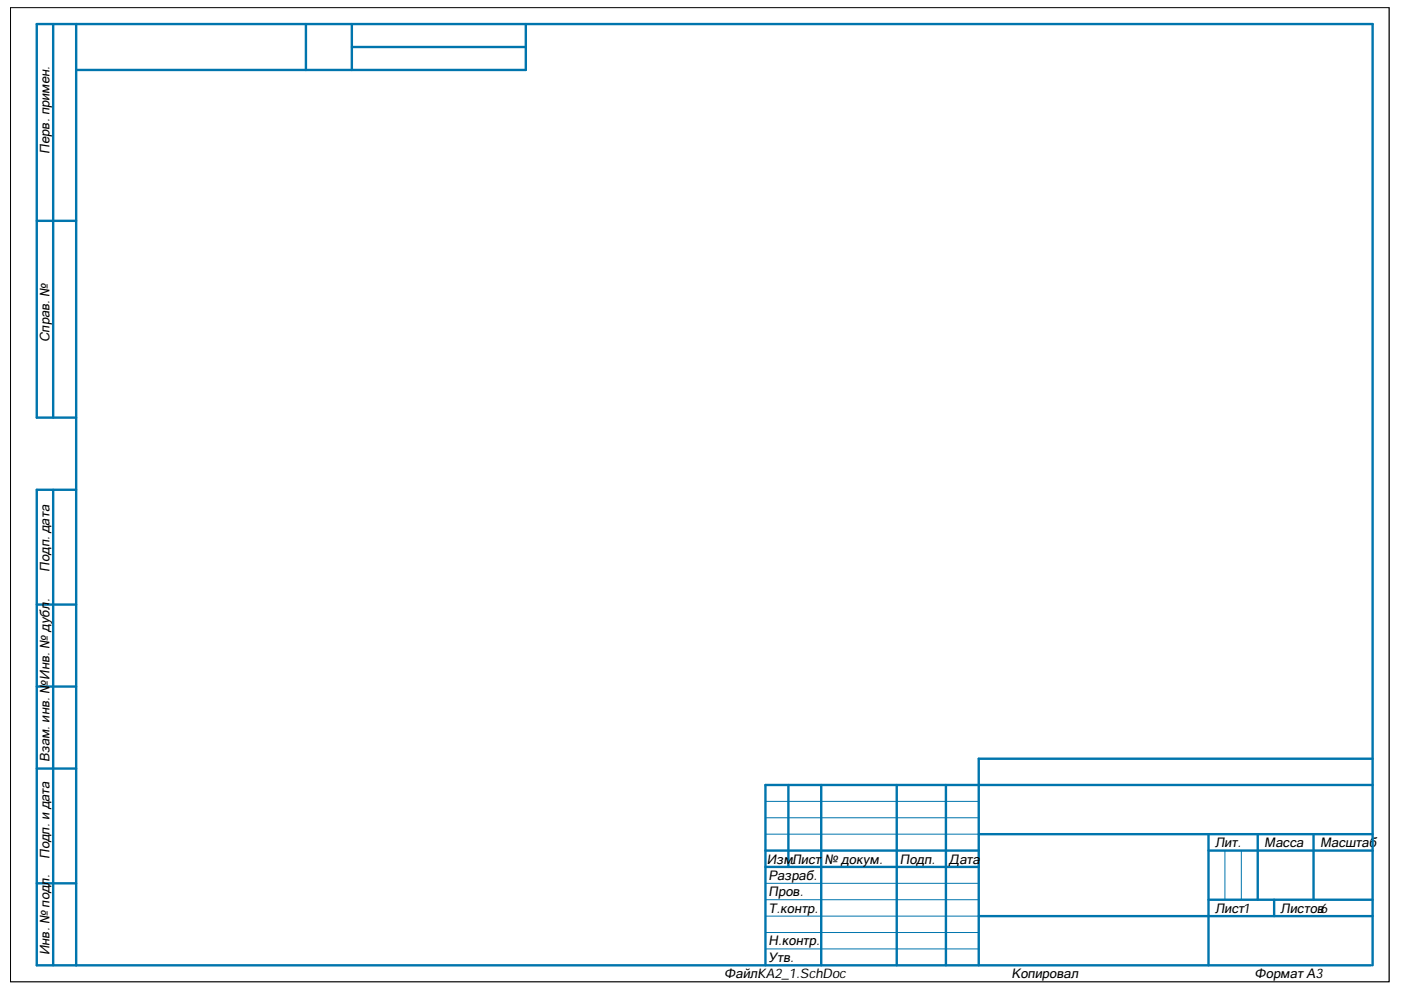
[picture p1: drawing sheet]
<svg xmlns="http://www.w3.org/2000/svg" width="297mm" height="210mm" viewBox="0 0 297 210" stroke-linecap="round" stroke-linejoin="round" font-family="sans-serif">
<defs><g id="words">
<g font-size="2.8">
<text x="10.5" y="32.5" transform="rotate(-90 10.5 32.5)">Перв. примен.</text>
<text x="10.5" y="72.5" transform="rotate(-90 10.5 72.5)">Справ. №</text>
<text x="10.5" y="121.2" transform="rotate(-90 10.5 121.2)">Подп. дата</text>
<text x="10.5" y="127.7" transform="rotate(-90 10.5 127.7)">.</text>
<text x="10.5" y="161.6" transform="rotate(-90 10.5 161.6)">Взам. инв. №Инв. № дубл</text>
<text x="257.6" y="179.6">Лит.</text>
<text x="268" y="179.6">Масса</text>
<text x="279.9" y="179.6">Масштаб</text>
<text x="10.5" y="182.1" transform="rotate(-90 10.5 182.1)">Подп. и дата</text>
<text x="162.6" y="183.1">ИзмЛист</text>
<text x="168.1" y="183.1">.</text>
<text x="174.8" y="183.1">№ докум.</text>
<text x="190.8" y="183.1">Подп.</text>
<text x="201.2" y="183.1">Дата</text>
<text x="163" y="186.6">Разраб.</text>
<text x="163" y="190.1">Пров.</text>
<text x="163" y="193.5">Т.контр.</text>
<text x="257.6" y="193.5">Лист1</text>
<text x="271.5" y="193.5">Листов6</text>
<text x="10.5" y="202.6" transform="rotate(-90 10.5 202.6)">Инв. № подл.</text>
<text x="163" y="200.5">Н.контр.</text>
<text x="163" y="203.9">Утв.</text>
<text x="153.6" y="207.4">ФайлKA2_1.SchDoc</text>
<text x="160.6" y="207.4">:</text>
<text x="214.5" y="207.4">Копировал</text>
<text x="266" y="207.4">Формат А3</text>
</g>
<text font-size=".3" fill="#0075ad" x="10.9" y="204.8">ALTIUMGOSTBOM2.0 KEV</text>
</g></defs>
<path d="M2.2 1.6h292.3v206.5h-292.3z" fill="none" stroke="#000" stroke-width=".21"/>
<g fill="none" stroke="#0075ad" stroke-width=".51">
<path d="M11.3 5.1v83.4M16.1 5.1v199.6M64.9 5.1v9.7M74.6 5.1v9.7M74.6 10h36.9M111.5 5.1v9.7h-95.4M7.8 46.8h8.3M16.1 88.5h-8.3v-83.4h283.2v199.6M11.3 103.8v100.9M16.1 103.8h-8.3v100.9h282.9M7.8 128.2h8.3M7.8 145.6h8.3"/>
<path d="M7.8 163h8.3M167.2 166.4v17.4M174.1 166.4v38.3M190.1 166.4v38.3M200.6 166.4v38.3M207.5 176.9h83.5M256.2 176.9v27.8M266.7 176.9v13.9M278.5 176.9v13.9M291 160.9h-83.5v43.8M291 166.4h-128.7v38.3M7.8 187.3h8.3"/>
<path d="M162.3 180.3h45.2M162.3 183.8h45.2M207.5 194.2h83.5M256.2 180.3h34.8M256.2 190.8h34.8M270.1 190.8v3.4"/>
</g>
<path d="M162.3 169.9h45.2M162.3 173.4h45.2M162.3 176.9h45.2M162.3 187.3h45.2M162.3 190.8h45.2M162.3 194.2h45.2M162.3 197.7h45.2M259.7 180.3v10.5M263.2 180.3v10.5M162.3 201.2h45.2" fill="none" stroke="#0075ad" stroke-width=".21"/>
<use href="#words"/>
</svg>
